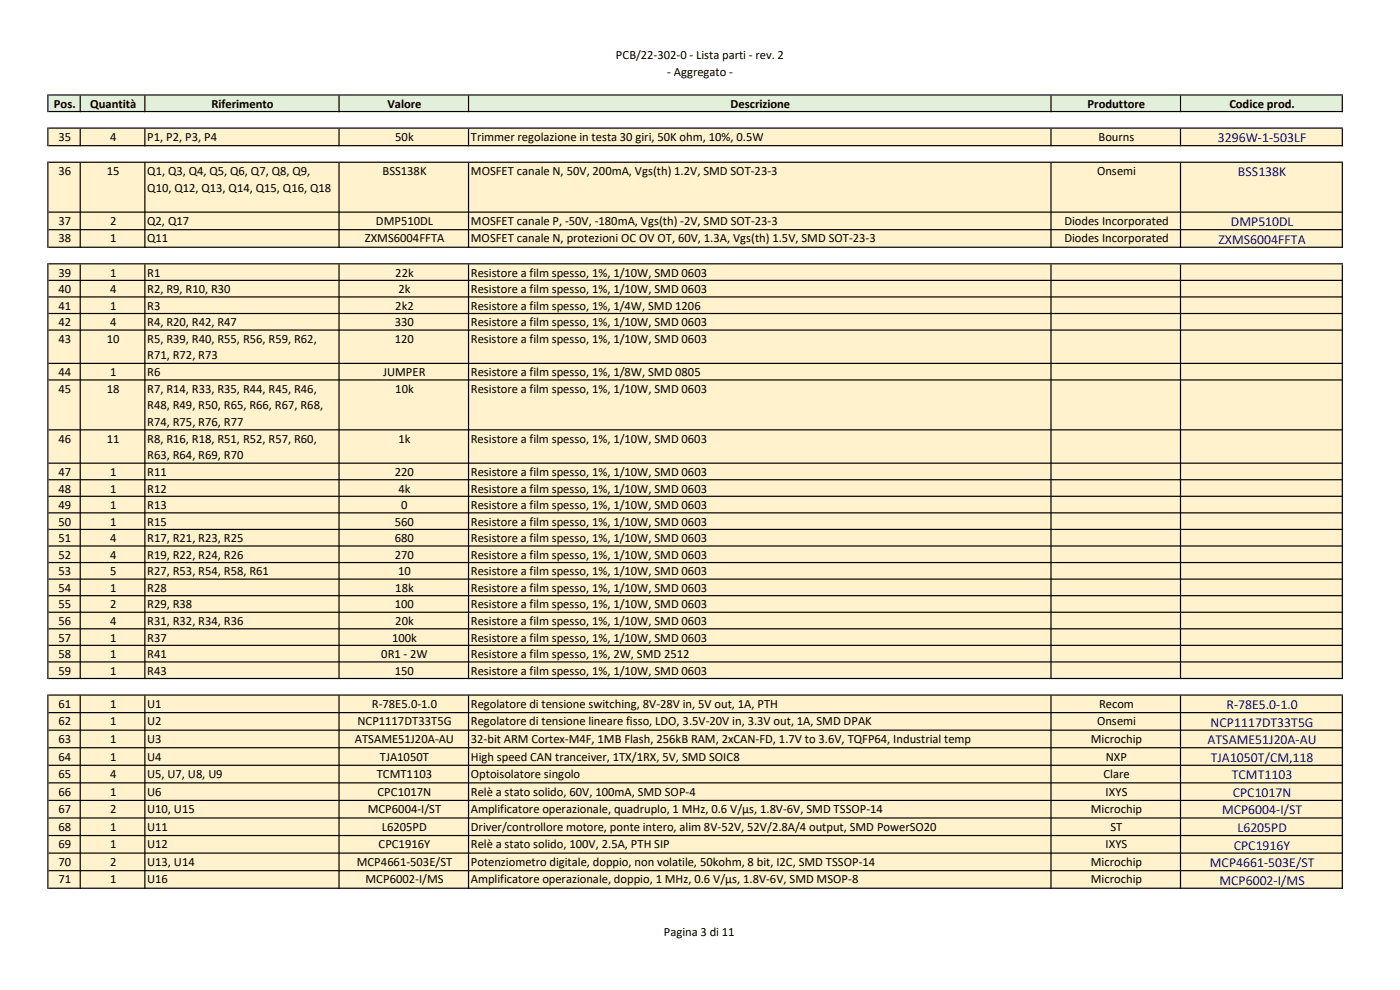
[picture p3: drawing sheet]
<svg xmlns="http://www.w3.org/2000/svg" width="297mm" height="210mm" viewBox="0 0 297 210" stroke-linecap="round" stroke-linejoin="round" font-family="sans-serif">
<defs><g id="words">
<g font-size="2.9" fill="#00f">
<text x="258.4" y="30.1">3296W-1-503LF</text>
<text x="262.6" y="37.4">BSS138K</text>
<text x="261.2" y="48">DMP510DL</text>
<text x="258.5" y="51.7">ZXMS6004FFTA</text>
<text x="256.8" y="154.1">NCP1117DT33T5G</text>
<text x="260.2" y="150.4">R-78E5.0-1.0</text>
<text x="256.2" y="157.9">ATSAME51J20A-AU</text>
<text x="256.9" y="161.6">TJA1050T/CM,118</text>
<text x="261.3" y="165.3">TCMT1103</text>
<text x="259.2" y="172.8">MCP6004-I/ST</text>
<text x="261.5" y="169">CPC1017N</text>
<text x="262.6" y="176.5">L6205PD</text>
<text x="256.7" y="183.9">MCP4661-503E/ST</text>
<text x="261.7" y="180.2">CPC1916Y</text>
<text x="258.7" y="187.7">MCP6002-I/MS</text>
</g>
<g font-size="2.7">
<text x="130.7" y="12.5">PCB/22-302-0 - Lista parti - rev. 2</text>
<text x="141.6" y="16">- Aggregato -</text>
<text x="11.4" y="22.9">Pos.</text>
<text x="19.1" y="22.9">Quantità</text>
<text x="44.9" y="22.9">Riferimento</text>
<text x="82.2" y="22.9">Valore</text>
<text x="155" y="22.9">Descrizione</text>
<text x="230.7" y="22.9">Produttore</text>
<text x="260.8" y="22.9">Codice prod.</text>
<text x="12.4" y="29.9">35</text>
<text x="23.4" y="29.9">4</text>
<text x="31.3" y="29.9">P1, P2, P3, P4</text>
<text x="83.9" y="29.9">50k</text>
<text x="99.9" y="29.9">Trimmer regolazione in testa 30 giri, 50K ohm, 10%, 0.5W</text>
<text x="233.1" y="29.9">Bourns</text>
<text x="12.4" y="37.1">36</text>
<text x="22.7" y="37.1">15</text>
<text x="31.2" y="37.1">Q1, Q3, Q4, Q5, Q6, Q7, Q8, Q9,</text>
<text x="31.2" y="40.6">Q10, Q12, Q13, Q14, Q15, Q16, Q18</text>
<text x="81.2" y="37.1">BSS138K</text>
<text x="99.9" y="37.1">MOSFET canale N, 50V, 200mA, Vgs(th) 1.2V, SMD SOT-23-3</text>
<text x="232.8" y="37.1">Onsemi</text>
<text x="12.4" y="47.7">37</text>
<text x="23.4" y="47.7">2</text>
<text x="31.3" y="47.7">Q2, Q17</text>
<text x="79.8" y="47.7">DMP510DL</text>
<text x="99.9" y="47.7">MOSFET canale P, -50V, -180mA, Vgs(th) -2V, SMD SOT-23-3</text>
<text x="225.8" y="47.7">Diodes Incorporated</text>
<text x="12.4" y="51.4">38</text>
<text x="23.4" y="51.4">1</text>
<text x="31.3" y="51.4">Q11</text>
<text x="77.4" y="51.4">ZXMS6004FFTA</text>
<text x="99.9" y="51.4">MOSFET canale N, protezioni OC OV OT, 60V, 1.3A, Vgs(th) 1.5V, SMD SOT-23-3</text>
<text x="225.8" y="51.4">Diodes Incorporated</text>
<text x="12.4" y="58.7">39</text>
<text x="23.4" y="58.7">1</text>
<text x="31.2" y="58.7">R1</text>
<text x="83.9" y="58.7">22k</text>
<text x="99.9" y="58.7">Resistore a film spesso, 1%, 1/10W, SMD 0603</text>
<text x="12.4" y="62.2">40</text>
<text x="12.4" y="65.7">41</text>
<text x="23.4" y="62.2">4</text>
<text x="23.4" y="65.7">1</text>
<text x="31.2" y="62.2">R2, R9, R10, R30</text>
<text x="31.2" y="65.7">R3</text>
<text x="83.9" y="65.7">2k2</text>
<text x="84.5" y="62.2">2k</text>
<text x="99.9" y="62.2">Resistore a film spesso, 1%, 1/10W, SMD 0603</text>
<text x="99.9" y="65.7">Resistore a film spesso, 1%, 1/4W, SMD 1206</text>
<text x="12.4" y="69.2">42</text>
<text x="23.4" y="69.2">4</text>
<text x="31.2" y="69.2">R4, R20, R42, R47</text>
<text x="83.8" y="69.2">330</text>
<text x="99.9" y="69.2">Resistore a film spesso, 1%, 1/10W, SMD 0603</text>
<text x="12.4" y="72.7">43</text>
<text x="22.7" y="72.7">10</text>
<text x="31.2" y="72.7">R5, R39, R40, R55, R56, R59, R62,</text>
<text x="31.2" y="76.2">R71, R72, R73</text>
<text x="83.8" y="72.7">120</text>
<text x="99.9" y="72.7">Resistore a film spesso, 1%, 1/10W, SMD 0603</text>
<text x="12.4" y="79.8">44</text>
<text x="12.4" y="83.3">45</text>
<text x="22.7" y="83.3">18</text>
<text x="23.4" y="79.8">1</text>
<text x="31.2" y="83.3">R7, R14, R33, R35, R44, R45, R46,</text>
<text x="31.2" y="79.8">R6</text>
<text x="81.3" y="79.8">JUMPER</text>
<text x="83.9" y="83.3">10k</text>
<text x="99.9" y="83.3">Resistore a film spesso, 1%, 1/10W, SMD 0603</text>
<text x="99.9" y="79.8">Resistore a film spesso, 1%, 1/8W, SMD 0805</text>
<text x="31.2" y="86.8">R48, R49, R50, R65, R66, R67, R68,</text>
<text x="12.4" y="93.9">46</text>
<text x="22.7" y="93.9">11</text>
<text x="31.2" y="93.9">R8, R16, R18, R51, R52, R57, R60,</text>
<text x="31.2" y="90.3">R74, R75, R76, R77</text>
<text x="84.5" y="93.9">1k</text>
<text x="99.9" y="93.9">Resistore a film spesso, 1%, 1/10W, SMD 0603</text>
<text x="12.4" y="101">47</text>
<text x="23.4" y="101">1</text>
<text x="31.2" y="97.4">R63, R64, R69, R70</text>
<text x="31.2" y="101">R11</text>
<text x="83.8" y="101">220</text>
<text x="99.9" y="101">Resistore a film spesso, 1%, 1/10W, SMD 0603</text>
<text x="12.4" y="104.5">48</text>
<text x="12.4" y="108">49</text>
<text x="23.4" y="104.5">1</text>
<text x="23.4" y="108">1</text>
<text x="31.2" y="104.5">R12</text>
<text x="31.2" y="108">R13</text>
<text x="84.5" y="104.5">4k</text>
<text x="85.1" y="108">0</text>
<text x="99.9" y="104.5">Resistore a film spesso, 1%, 1/10W, SMD 0603</text>
<text x="99.9" y="108">Resistore a film spesso, 1%, 1/10W, SMD 0603</text>
<text x="12.4" y="111.5">50</text>
<text x="23.4" y="111.5">1</text>
<text x="31.2" y="111.5">R15</text>
<text x="83.8" y="111.5">560</text>
<text x="99.9" y="111.5">Resistore a film spesso, 1%, 1/10W, SMD 0603</text>
<text x="12.4" y="115">51</text>
<text x="12.4" y="118.5">52</text>
<text x="23.4" y="115">4</text>
<text x="23.4" y="118.5">4</text>
<text x="31.2" y="115">R17, R21, R23, R25</text>
<text x="31.2" y="118.5">R19, R22, R24, R26</text>
<text x="83.8" y="115">680</text>
<text x="83.8" y="118.5">270</text>
<text x="99.9" y="115">Resistore a film spesso, 1%, 1/10W, SMD 0603</text>
<text x="99.9" y="118.5">Resistore a film spesso, 1%, 1/10W, SMD 0603</text>
<text x="12.4" y="122">53</text>
<text x="12.4" y="125.6">54</text>
<text x="23.4" y="122">5</text>
<text x="23.4" y="125.6">1</text>
<text x="31.2" y="122">R27, R53, R54, R58, R61</text>
<text x="31.2" y="125.6">R28</text>
<text x="83.9" y="125.6">18k</text>
<text x="84.5" y="122">10</text>
<text x="99.9" y="122">Resistore a film spesso, 1%, 1/10W, SMD 0603</text>
<text x="99.9" y="125.6">Resistore a film spesso, 1%, 1/10W, SMD 0603</text>
<text x="12.4" y="129.1">55</text>
<text x="23.4" y="129.1">2</text>
<text x="31.2" y="129.1">R29, R38</text>
<text x="83.8" y="129.1">100</text>
<text x="99.9" y="129.1">Resistore a film spesso, 1%, 1/10W, SMD 0603</text>
<text x="12.4" y="132.6">56</text>
<text x="12.4" y="136.1">57</text>
<text x="23.4" y="132.6">4</text>
<text x="23.4" y="136.1">1</text>
<text x="31.2" y="132.6">R31, R32, R34, R36</text>
<text x="31.2" y="136.1">R37</text>
<text x="83.2" y="136.1">100k</text>
<text x="83.9" y="132.6">20k</text>
<text x="99.9" y="132.6">Resistore a film spesso, 1%, 1/10W, SMD 0603</text>
<text x="99.9" y="136.1">Resistore a film spesso, 1%, 1/10W, SMD 0603</text>
<text x="12.4" y="139.6">58</text>
<text x="12.4" y="143.1">59</text>
<text x="23.4" y="139.6">1</text>
<text x="23.4" y="143.1">1</text>
<text x="31.2" y="139.6">R41</text>
<text x="31.2" y="143.1">R43</text>
<text x="80.9" y="139.6">0R1 - 2W</text>
<text x="83.8" y="143.1">150</text>
<text x="99.9" y="139.6">Resistore a film spesso, 1%, 2W, SMD 2512</text>
<text x="99.9" y="143.1">Resistore a film spesso, 1%, 1/10W, SMD 0603</text>
<text x="12.4" y="150.2">61</text>
<text x="12.4" y="153.9">62</text>
<text x="23.4" y="150.2">1</text>
<text x="23.4" y="153.9">1</text>
<text x="31.3" y="150.2">U1</text>
<text x="31.3" y="153.9">U2</text>
<text x="75.8" y="153.9">NCP1117DT33T5G</text>
<text x="78.9" y="150.2">R-78E5.0-1.0</text>
<text x="99.9" y="150.2">Regolatore di tensione switching, 8V-28V in, 5V out, 1A, PTH</text>
<text x="99.9" y="153.9">Regolatore di tensione lineare fisso, LDO, 3.5V-20V in, 3.3V out, 1A, SMD DPAK</text>
<text x="232.8" y="153.9">Onsemi</text>
<text x="233.2" y="150.2">Recom</text>
<text x="12.4" y="157.6">63</text>
<text x="12.4" y="161.3">64</text>
<text x="23.4" y="157.6">1</text>
<text x="23.4" y="161.3">1</text>
<text x="31.3" y="157.6">U3</text>
<text x="31.3" y="161.3">U4</text>
<text x="75.3" y="157.6">ATSAME51J20A-AU</text>
<text x="80.6" y="161.3">TJA1050T</text>
<text x="99.9" y="157.6">32-bit ARM Cortex-M4F, 1MB Flash, 256kB RAM, 2xCAN-FD, 1.7V to 3.6V, TQFP64, Industrial temp</text>
<text x="99.9" y="161.3">High speed CAN tranceiver, 1TX/1RX, 5V, SMD SOIC8</text>
<text x="231.4" y="157.6">Microchip</text>
<text x="234.6" y="161.3">NXP</text>
<text x="12.4" y="165.1">65</text>
<text x="23.4" y="165.1">4</text>
<text x="31.3" y="165.1">U5, U7, U8, U9</text>
<text x="79.9" y="165.1">TCMT1103</text>
<text x="99.9" y="165.1">Optoisolatore singolo</text>
<text x="234.1" y="165.1">Clare</text>
<text x="12.4" y="168.8">66</text>
<text x="12.4" y="172.5">67</text>
<text x="23.4" y="168.8">1</text>
<text x="23.4" y="172.5">2</text>
<text x="31.3" y="168.8">U6</text>
<text x="31.3" y="172.5">U10, U15</text>
<text x="78" y="172.5">MCP6004-I/ST</text>
<text x="80.1" y="168.8">CPC1017N</text>
<text x="99.9" y="168.8">Relè a stato solido, 60V, 100mA, SMD SOP-4</text>
<text x="99.9" y="172.5">Amplificatore operazionale, quadruplo, 1 MHz, 0.6 V/µs, 1.8V-6V, SMD TSSOP-14</text>
<text x="231.4" y="172.5">Microchip</text>
<text x="234.6" y="168.8">IXYS</text>
<text x="12.4" y="176.2">68</text>
<text x="12.4" y="180">69</text>
<text x="23.4" y="176.2">1</text>
<text x="23.4" y="180">1</text>
<text x="31.3" y="176.2">U11</text>
<text x="31.3" y="180">U12</text>
<text x="80.3" y="180">CPC1916Y</text>
<text x="81" y="176.2">L6205PD</text>
<text x="99.9" y="180">Relè a stato solido, 100V, 2.5A, PTH SIP</text>
<text x="99.9" y="176.2">Driver/controllore motore, ponte intero, alim 8V-52V, 52V/2.8A/4 output, SMD PowerSO20</text>
<text x="234.6" y="180">IXYS</text>
<text x="235.6" y="176.2">ST</text>
<text x="12.4" y="183.7">70</text>
<text x="23.4" y="183.7">2</text>
<text x="31.3" y="183.7">U13, U14</text>
<text x="75.7" y="183.7">MCP4661-503E/ST</text>
<text x="99.9" y="183.7">Potenziometro digitale, doppio, non volatile, 50kohm, 8 bit, I2C, SMD TSSOP-14</text>
<text x="231.4" y="183.7">Microchip</text>
<text x="12.4" y="187.4">71</text>
<text x="23.4" y="187.4">1</text>
<text x="31.3" y="187.4">U16</text>
<text x="77.6" y="187.4">MCP6002-I/MS</text>
<text x="99.9" y="187.4">Amplificatore operazionale, doppio, 1 MHz, 0.6 V/µs, 1.8V-6V, SMD MSOP-8</text>
<text x="231.4" y="187.4">Microchip</text>
<text x="140.8" y="198.6">Pagina 3 di 11</text>
</g>
</g></defs>
<path d="M10.3 20.3h274.5v3.4h-274.5z" fill="#e2efda"/>
<g fill="#000">
<path d="M10 20h.3v3.8h-.3zM16.9 20.3h.2v3.5h-.2zM30.6 20.3h.3v3.5h-.3zM71.8 20.3h.3v3.5h-.3zM99.3 20.3h.2v3.5h-.2zM222.8 20.3h.3v3.5h-.3zM250.3 20.3h.3v3.5h-.3zM284.6 20.3h.3v3.5h-.3z" fill-rule="evenodd"/>
<path d="M10.3 20h274.6v.3h-274.6zM10.3 23.5h274.6v.3h-274.6z" fill-rule="evenodd"/>
</g>
<path d="M10.3 27.3h274.5v3.6h-274.5zM10.3 34.4h274.5v18.1h-274.5zM10.3 56h274.5v88h-274.5zM10.3 147.4h274.5v41.1h-274.5z" fill-rule="evenodd" fill="#fff2cc"/>
<g fill="#000">
<path d="M10 27.1h.3v3.9h-.3zM16.9 27.3h.2v3.7h-.2zM30.6 27.3h.3v3.7h-.3zM71.8 27.3h.3v3.7h-.3zM99.3 27.3h.2v3.7h-.2zM222.8 27.3h.3v3.7h-.3zM250.3 27.3h.3v3.7h-.3zM284.6 27.3h.3v3.7h-.3zM10 34.3h.3v18.3h-.3zM16.9 34.5h.2v18.1h-.2zM30.6 34.5h.3v18.1h-.3zM71.8 34.5h.3v18.1h-.3zM99.3 34.5h.2v18.1h-.2zM222.8 34.5h.3v18.1h-.3zM250.3 34.5h.3v18.1h-.3zM284.6 34.5h.3v18.1h-.3zM10 55.8h.3v88.3h-.3zM16.9 56.1h.2v88h-.2zM30.6 56.1h.3v88h-.3zM71.8 56.1h.3v88h-.3zM99.3 56.1h.2v88h-.2zM222.8 56.1h.3v88h-.3zM250.3 56.1h.3v88h-.3zM284.6 56.1h.3v88h-.3zM10 147.3h.3v41.3h-.3zM16.9 147.6h.2v41h-.2zM30.6 147.6h.3v41h-.3zM71.8 147.6h.3v41h-.3zM99.3 147.6h.2v41h-.2zM222.8 147.6h.3v41h-.3zM250.3 147.6h.3v41h-.3zM284.6 147.6h.3v41h-.3z" fill-rule="evenodd"/>
<path d="M10.3 27.1h274.6v.2h-274.6zM10.3 30.8h274.6v.2h-274.6zM10.3 34.3h274.6v.2h-274.6zM10.3 44.9h274.6v.2h-274.6zM10.3 48.6h274.6v.3h-274.6zM10.3 52.3h274.6v.3h-274.6zM10.3 55.8h274.6v.3h-274.6zM10.3 59.4h274.6v.2h-274.6zM10.3 62.9h274.6v.2h-274.6zM10.3 66.4h274.6v.2h-274.6zM10.3 69.9h274.6v.2h-274.6zM10.3 77h274.6v.2h-274.6zM10.3 80.5h274.6v.2h-274.6zM10.3 91.1h274.6v.2h-274.6zM10.3 98.1h274.6v.3h-274.6zM10.3 101.6h274.6v.3h-274.6zM10.3 105.2h274.6v.2h-274.6zM10.3 108.7h274.6v.2h-274.6zM10.3 112.2h274.6v.2h-274.6zM10.3 115.7h274.6v.3h-274.6zM10.3 119.2h274.6v.3h-274.6zM10.3 122.7h274.6v.3h-274.6zM10.3 126.2h274.6v.3h-274.6zM10.3 129.8h274.6v.2h-274.6zM10.3 133.3h274.6v.2h-274.6zM10.3 136.8h274.6v.2h-274.6zM10.3 140.3h274.6v.2h-274.6zM10.3 143.8h274.6v.3h-274.6zM10.3 147.3h274.6v.3h-274.6zM10.3 151h274.6v.3h-274.6zM10.3 154.8h274.6v.2h-274.6zM10.3 158.5h274.6v.2h-274.6zM10.3 162.2h274.6v.3h-274.6zM10.3 165.9h274.6v.3h-274.6zM10.3 169.7h274.6v.2h-274.6zM10.3 173.4h274.6v.3h-274.6zM10.3 177.1h274.6v.3h-274.6zM10.3 180.8h274.6v.3h-274.6zM10.3 184.6h274.6v.2h-274.6zM10.3 188.3h274.6v.3h-274.6z" fill-rule="evenodd"/>
</g>
<use href="#words"/>
</svg>
